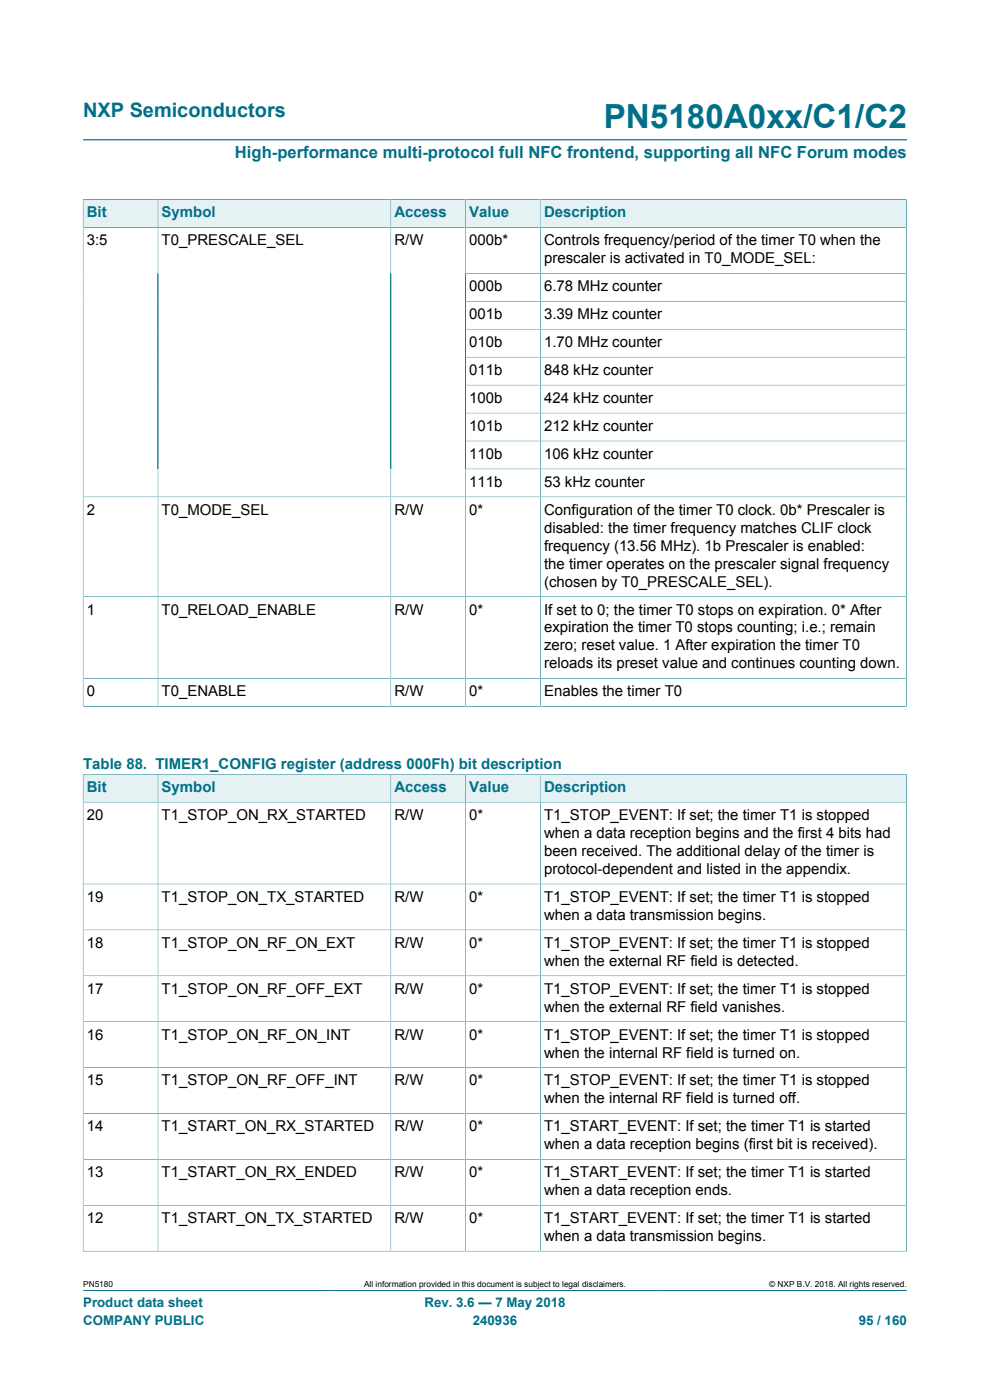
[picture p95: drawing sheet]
<svg xmlns="http://www.w3.org/2000/svg" width="210mm" height="297mm" viewBox="0 0 210 297" stroke-linecap="round" stroke-linejoin="round" font-family="sans-serif">
<defs><g id="words">
<text font-size="7.1" fill="#007088" x="128.1" y="27.2">PN5180A0xx/C1/C2</text>
<text font-size="4.2" fill="#007088" x="17.6" y="24.8">NXP Semiconductors</text>
<text font-size="3.5" fill="#007088" x="49.8" y="33.5">High-performance multi-protocol full NFC frontend, supporting all NFC Forum modes</text>
<g font-size="3.2" fill="#007088">
<text x="18.4" y="46.1">Bit</text>
<text x="34.3" y="46.1">Symbol</text>
<text x="83.7" y="46.1">Access</text>
<text x="99.6" y="46.1">Value</text>
<text x="115.4" y="46.1">Description</text>
<text x="17.6" y="163.2">Table 88. TIMER1_CONFIG register (address 000Fh) bit description</text>
<text x="18.4" y="168">Bit</text>
<text x="34.3" y="168">Symbol</text>
<text x="83.7" y="168">Access</text>
<text x="99.6" y="168">Value</text>
<text x="115.4" y="168">Description</text>
</g>
<g font-size="3.2">
<text x="18.4" y="52">3:5</text>
<text x="34.3" y="52">T0_PRESCALE_SEL</text>
<text x="83.7" y="52">R/W</text>
<text x="99.6" y="52">000b*</text>
<text x="115.4" y="52">Controls frequency/period of the timer T0 when the</text>
<text x="115.4" y="55.9">prescaler is activated in T0_MODE_SEL:</text>
<text x="99.6" y="61.8">000b</text>
<text x="115.4" y="61.8">6.78 MHz counter</text>
<text x="99.6" y="67.7">001b</text>
<text x="115.4" y="67.7">3.39 MHz counter</text>
<text x="99.6" y="73.6">010b</text>
<text x="115.4" y="73.6">1.70 MHz counter</text>
<text x="99.6" y="79.6">011b</text>
<text x="115.4" y="79.6">848 kHz counter</text>
<text x="99.6" y="85.5">100b</text>
<text x="115.4" y="85.5">424 kHz counter</text>
<text x="99.6" y="91.4">101b</text>
<text x="115.4" y="91.4">212 kHz counter</text>
<text x="99.6" y="97.3">110b</text>
<text x="115.4" y="97.3">106 kHz counter</text>
<text x="99.6" y="103.3">111b</text>
<text x="115.4" y="103.3">53 kHz counter</text>
<text x="18.4" y="109.2">2</text>
<text x="34.3" y="109.2">T0_MODE_SEL</text>
<text x="83.7" y="109.2">R/W</text>
<text x="99.6" y="109.2">0*</text>
<text x="115.4" y="109.2">Configuration of the timer T0 clock. 0b* Prescaler is</text>
<text x="115.4" y="113">disabled: the timer frequency matches CLIF clock</text>
<text x="115.4" y="116.8">frequency (13.56 MHz). 1b Prescaler is enabled:</text>
<text x="115.4" y="120.6">the timer operates on the prescaler signal frequency</text>
<text x="115.4" y="124.4">(chosen by T0_PRESCALE_SEL).</text>
<text x="18.4" y="130.4">1</text>
<text x="34.3" y="130.4">T0_RELOAD_ENABLE</text>
<text x="83.7" y="130.4">R/W</text>
<text x="99.6" y="130.4">0*</text>
<text x="115.4" y="130.4">If set to 0; the timer T0 stops on expiration. 0* After</text>
<text x="115.4" y="134.2">expiration the timer T0 stops counting; i.e.; remain</text>
<text x="115.4" y="138">zero; reset value. 1 After expiration the timer T0</text>
<text x="115.4" y="141.8">reloads its preset value and continues counting down.</text>
<text x="18.4" y="147.7">0</text>
<text x="34.3" y="147.7">T0_ENABLE</text>
<text x="83.7" y="147.7">R/W</text>
<text x="99.6" y="147.7">0*</text>
<text x="115.4" y="147.7">Enables the timer T0</text>
<text x="18.4" y="174">20</text>
<text x="34.3" y="174">T1_STOP_ON_RX_STARTED</text>
<text x="83.7" y="174">R/W</text>
<text x="99.6" y="174">0*</text>
<text x="115.4" y="174">T1_STOP_EVENT: If set; the timer T1 is stopped</text>
<text x="115.4" y="177.8">when a data reception begins and the first 4 bits had</text>
<text x="115.4" y="181.6">been received. The additional delay of the timer is</text>
<text x="115.4" y="185.4">protocol-dependent and listed in the appendix.</text>
<text x="18.4" y="191.3">19</text>
<text x="34.3" y="191.3">T1_STOP_ON_TX_STARTED</text>
<text x="83.7" y="191.3">R/W</text>
<text x="99.6" y="191.3">0*</text>
<text x="115.4" y="191.3">T1_STOP_EVENT: If set; the timer T1 is stopped</text>
<text x="115.4" y="195.1">when a data transmission begins.</text>
<text x="18.4" y="201.1">18</text>
<text x="34.3" y="201.1">T1_STOP_ON_RF_ON_EXT</text>
<text x="83.7" y="201.1">R/W</text>
<text x="99.6" y="201.1">0*</text>
<text x="115.4" y="201.1">T1_STOP_EVENT: If set; the timer T1 is stopped</text>
<text x="115.4" y="204.9">when the external RF field is detected.</text>
<text x="18.4" y="210.8">17</text>
<text x="34.3" y="210.8">T1_STOP_ON_RF_OFF_EXT</text>
<text x="83.7" y="210.8">R/W</text>
<text x="99.6" y="210.8">0*</text>
<text x="115.4" y="210.8">T1_STOP_EVENT: If set; the timer T1 is stopped</text>
<text x="115.4" y="214.6">when the external RF field vanishes.</text>
<text x="18.4" y="220.5">16</text>
<text x="34.3" y="220.5">T1_STOP_ON_RF_ON_INT</text>
<text x="83.7" y="220.5">R/W</text>
<text x="99.6" y="220.5">0*</text>
<text x="115.4" y="220.5">T1_STOP_EVENT: If set; the timer T1 is stopped</text>
<text x="115.4" y="224.3">when the internal RF field is turned on.</text>
<text x="18.4" y="230.3">15</text>
<text x="34.3" y="230.3">T1_STOP_ON_RF_OFF_INT</text>
<text x="83.7" y="230.3">R/W</text>
<text x="99.6" y="230.3">0*</text>
<text x="115.4" y="230.3">T1_STOP_EVENT: If set; the timer T1 is stopped</text>
<text x="115.4" y="234.1">when the internal RF field is turned off.</text>
<text x="18.4" y="240">14</text>
<text x="34.3" y="240">T1_START_ON_RX_STARTED</text>
<text x="83.7" y="240">R/W</text>
<text x="99.6" y="240">0*</text>
<text x="115.4" y="240">T1_START_EVENT: If set; the timer T1 is started</text>
<text x="115.4" y="243.8">when a data reception begins (first bit is received).</text>
<text x="18.4" y="249.7">13</text>
<text x="34.3" y="249.7">T1_START_ON_RX_ENDED</text>
<text x="83.7" y="249.7">R/W</text>
<text x="99.6" y="249.7">0*</text>
<text x="115.4" y="249.7">T1_START_EVENT: If set; the timer T1 is started</text>
<text x="115.4" y="253.6">when a data reception ends.</text>
<text x="18.4" y="259.5">12</text>
<text x="34.3" y="259.5">T1_START_ON_TX_STARTED</text>
<text x="83.7" y="259.5">R/W</text>
<text x="99.6" y="259.5">0*</text>
<text x="115.4" y="259.5">T1_START_EVENT: If set; the timer T1 is started</text>
<text x="115.4" y="263.3">when a data transmission begins.</text>
</g>
<g font-size="2.8" fill="#007088">
<text x="17.6" y="277.3">Product data sheet</text>
<text x="17.6" y="281">COMPANY PUBLIC</text>
<text x="90" y="277.3">Rev. 3.6 — 7 May 2018</text>
<text x="100.3" y="281">240936</text>
<text x="182.2" y="281">95 / 160</text>
</g>
<g font-size="1.8">
<text x="17.6" y="273.1">PN5180</text>
<text x="77.2" y="273.1">All information provided in this document is subject to legal disclaimers.</text>
<text x="163.2" y="273.1">© NXP B.V. 2018. All rights reserved.</text>
</g>
</g></defs>
<path d="M17.6 29.7h174.8M17.6 273.8h174.8" fill="none" stroke="#007088" stroke-width=".21"/>
<path d="M17.7 42.4h15.7v5.8h-15.7z" fill="#e6f1f3"/>
<path d="M17.6 42.3v6h15.9v-6h-15.9" fill="none" stroke="#007088" stroke-width=".21"/>
<path d="M33.6 42.4h49.2v5.8h-49.2z" fill="#e6f1f3"/>
<path d="M33.5 42.3h49.4v6h-49.4z" fill="none" stroke="#007088" stroke-width=".21"/>
<path d="M83 42.4h15.7v5.8h-15.7z" fill="#e6f1f3"/>
<path d="M82.9 42.3h15.9v6h-15.9z" fill="none" stroke="#007088" stroke-width=".21"/>
<path d="M98.8 42.4h15.8v5.8h-15.8z" fill="#e6f1f3"/>
<path d="M98.8 42.3h15.9v6h-15.9z" fill="none" stroke="#007088" stroke-width=".21"/>
<path d="M114.7 42.4h77.5v5.8h-77.5z" fill="#e6f1f3"/>
<g fill="none" stroke="#007088" stroke-width=".21">
<path d="M33.5 48.3v101.6M82.9 48.3v101.6M98.8 48.3v101.6M98.8 58h93.5M192.3 42.3v107.6M192.3 48.3h-174.7v101.6M192.3 42.3h-77.6v107.6M98.8 63.9h93.5M98.8 69.8h93.5M98.8 75.8h93.5M98.8 81.7h93.5M98.8 87.6h93.5"/>
<path d="M98.8 93.6h93.5M98.8 99.5h93.5M192.3 105.4h-174.7M17.6 126.6h174.7M17.6 149.9h174.7M17.6 143.9h174.7"/>
</g>
<path d="M17.7 164.3h15.7v5.8h-15.7z" fill="#e6f1f3"/>
<path d="M17.6 164.2v6h15.9v-5.9h-15.9" fill="none" stroke="#007088" stroke-width=".21"/>
<path d="M33.6 164.3h49.2v5.8h-49.2z" fill="#e6f1f3"/>
<path d="M33.5 164.3h49.4v5.9h-49.4z" fill="none" stroke="#007088" stroke-width=".21"/>
<path d="M83 164.3h15.7v5.8h-15.7z" fill="#e6f1f3"/>
<path d="M82.9 164.3h15.9v5.9h-15.9z" fill="none" stroke="#007088" stroke-width=".21"/>
<path d="M98.8 164.3h15.8v5.8h-15.8z" fill="#e6f1f3"/>
<path d="M98.8 164.3h15.9v5.9h-15.9z" fill="none" stroke="#007088" stroke-width=".21"/>
<path d="M114.7 164.3h77.5v5.8h-77.5z" fill="#e6f1f3"/>
<g fill="none" stroke="#007088" stroke-width=".21">
<path d="M33.5 170.2v95.2M82.9 170.2v95.2M98.8 170.2v95.2M192.3 164.2v101.3M192.3 170.2h-174.7v95.3M192.3 164.3h-77.6v101.1M17.6 187.5h174.7M17.6 197.3h174.7M17.6 207h174.7M17.6 216.7h174.7M17.6 226.5h174.7M17.6 236.2h174.7"/>
<path d="M17.6 246h174.7M17.6 255.7h174.7M17.6 265.4h174.7"/>
</g>
<use href="#words"/>
</svg>
